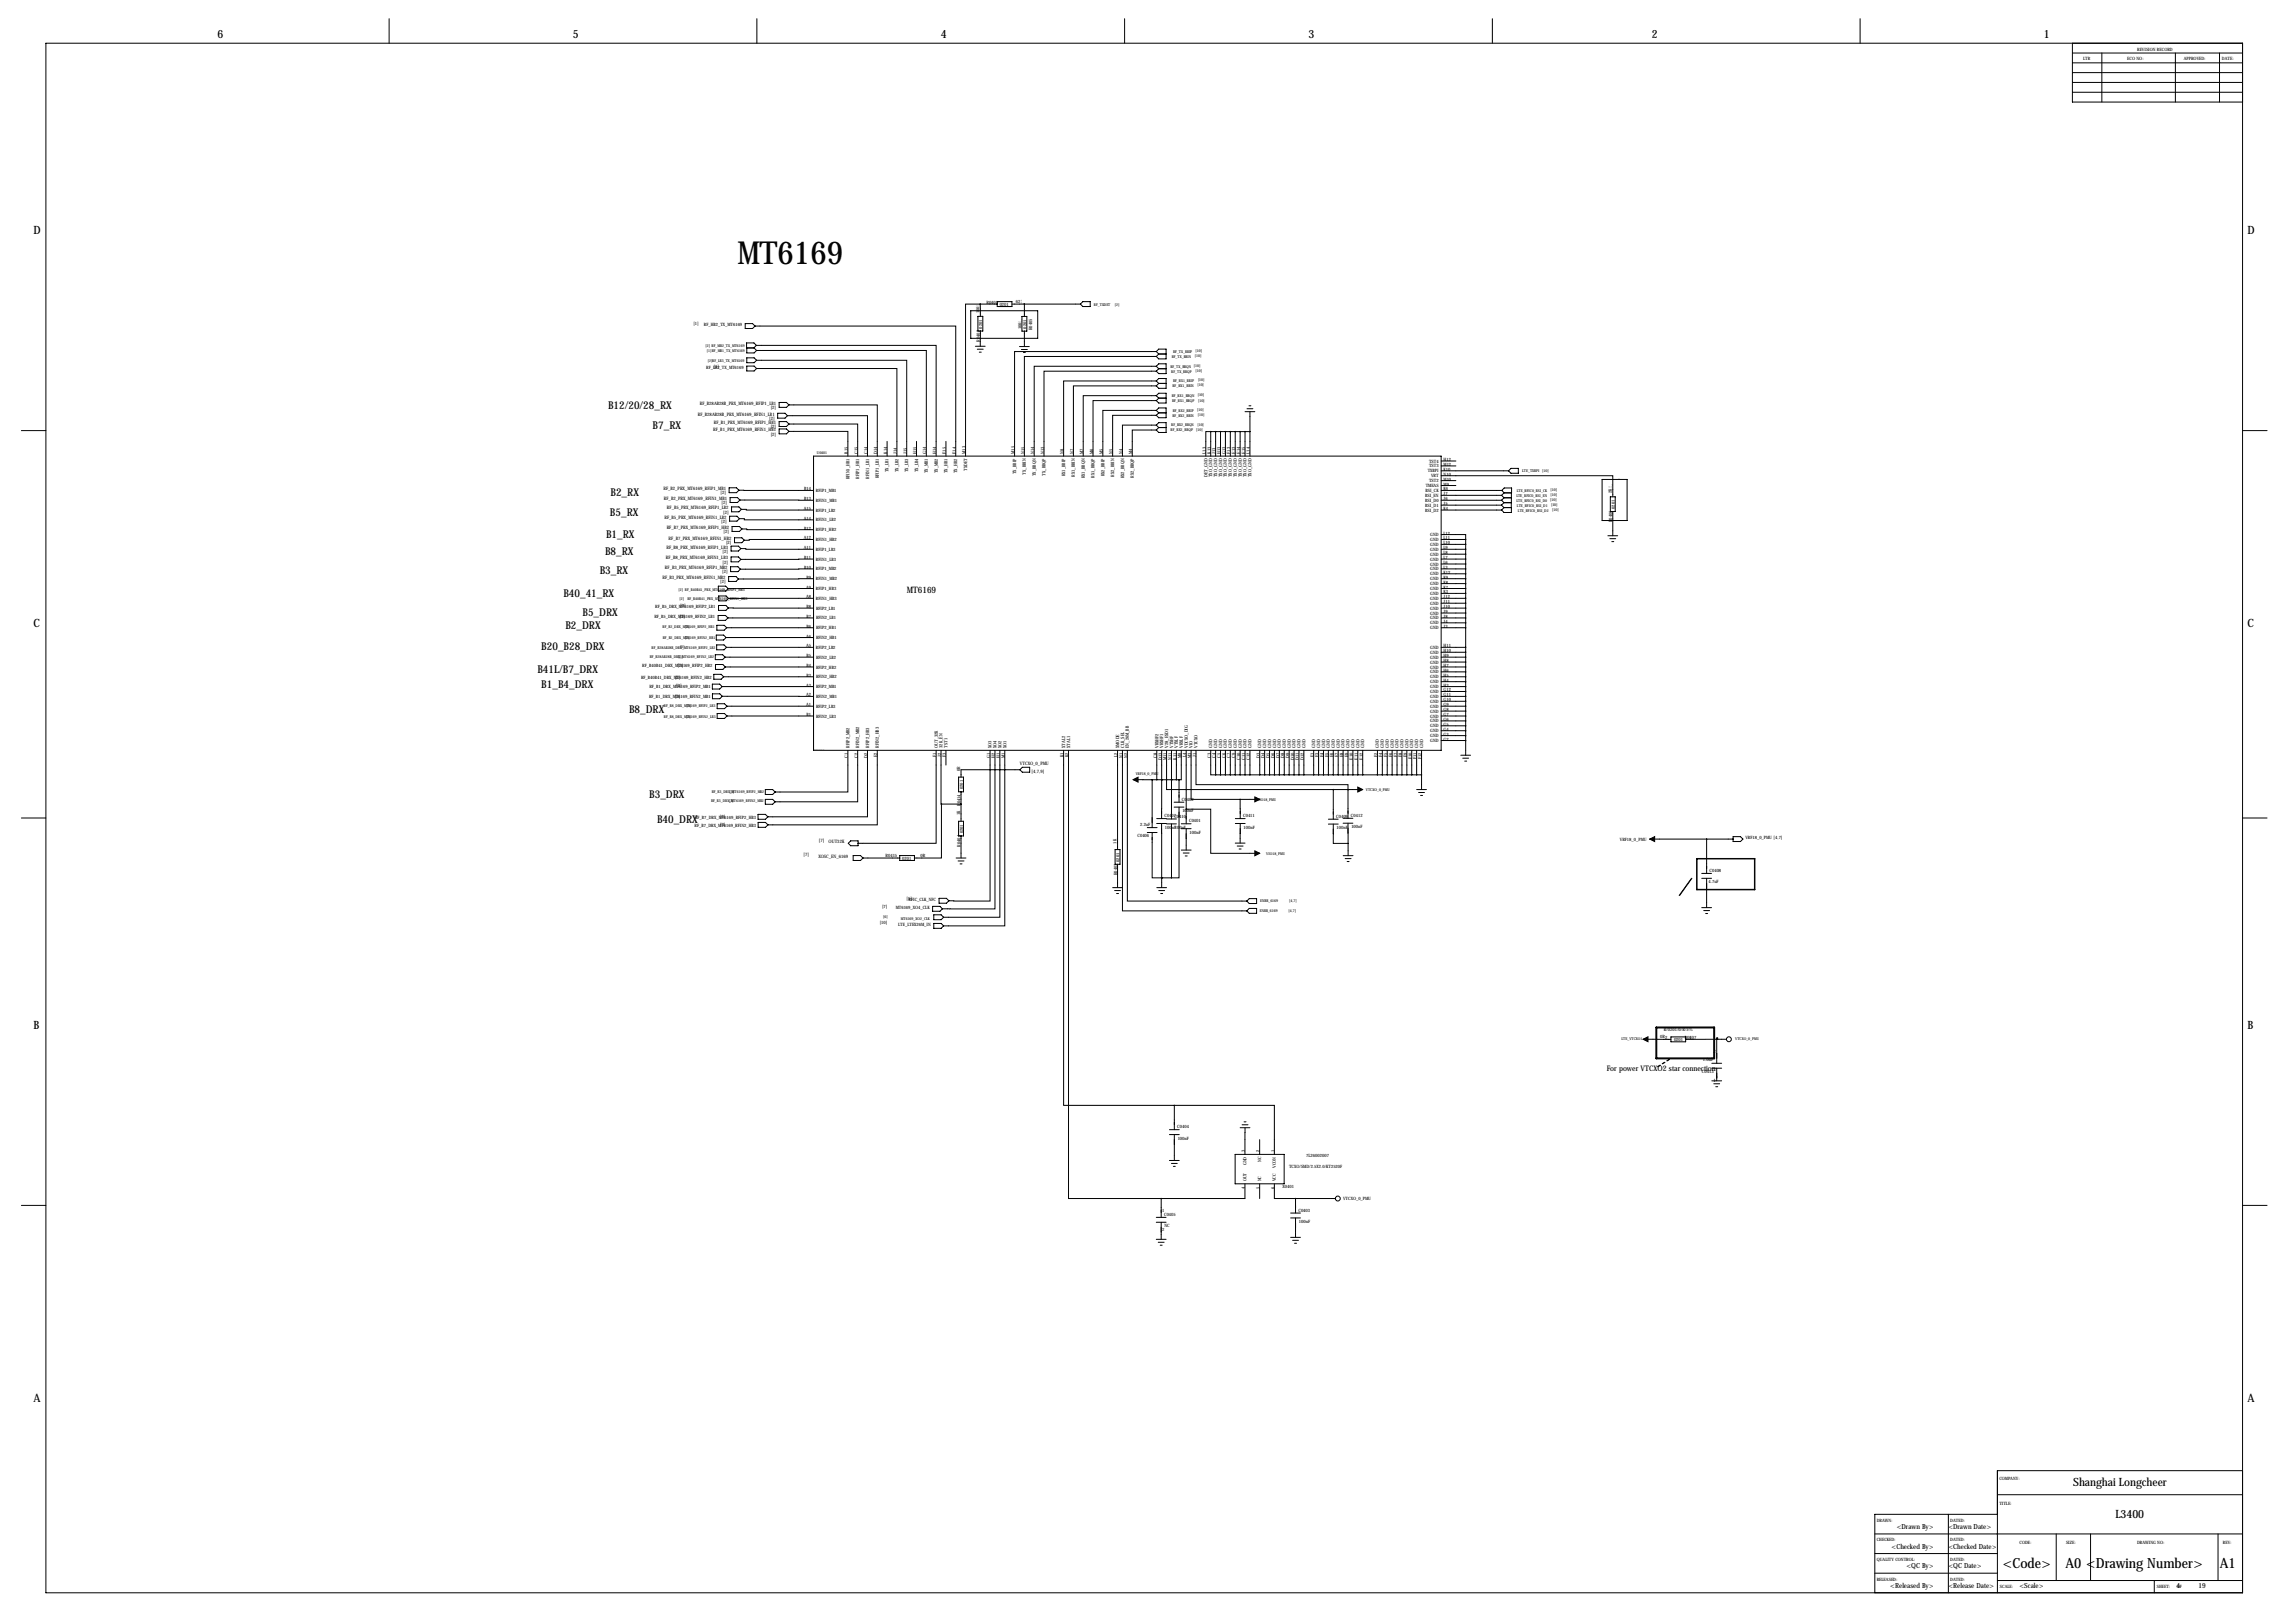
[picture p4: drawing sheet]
<svg xmlns="http://www.w3.org/2000/svg" width="1189mm" height="841mm" viewBox="0 0 1189 841" stroke-linecap="round" stroke-linejoin="round" font-family="sans-serif">
<defs><g id="words">
<text font-size="16.5" x="382" y="137">MT6169</text>
<g font-size="7.3">
<text x="1037" y="812">&lt;Code&gt;</text>
<text x="1070" y="812">A0 &lt;Drawing Number&gt;</text>
<text x="1150" y="812">A1</text>
</g>
<g font-size="5.9">
<text x="113" y="20">6</text>
<text x="297" y="20">5</text>
<text x="487" y="20">4</text>
<text x="678" y="20">3</text>
<text x="856" y="20">2</text>
<text x="1059" y="20">1</text>
<text x="17" y="121">D</text>
<text x="1164" y="121">D</text>
<text x="17" y="325">C</text>
<text x="1164" y="325">C</text>
<text x="17" y="533">B</text>
<text x="1164" y="533">B</text>
<text x="17" y="726">A</text>
<text x="1164" y="726">A</text>
<text x="1074" y="770">Shanghai Longcheer</text>
<text x="1096" y="786">L3400</text>
</g>
<g font-size="5.6">
<text x="315" y="212">B12/20/28_RX</text>
<text x="338" y="222">B7_RX</text>
<text x="316" y="257">B2_RX</text>
<text x="316" y="268">B5_RX</text>
<text x="314" y="278">B1_RX</text>
<text x="313" y="288">B8_RX</text>
<text x="311" y="297">B3_RX</text>
<text x="292" y="309">B40_41_RX</text>
<text x="302" y="319">B5_DRX</text>
<text x="293" y="326">B2_DRX</text>
<text x="280" y="337">B20_B28_DRX</text>
<text x="278" y="349">B41L/B7_DRX</text>
<text x="280" y="357">B1_B4_DRX</text>
<text x="326" y="369">B8_DRX</text>
<text x="336" y="413">B3_DRX</text>
<text x="340" y="426">B40_DRX</text>
</g>
<text font-size="4.6" x="470" y="307">MT6169</text>
<text font-size="4" x="832" y="555">For power VTCXO2 star connection</text>
<g font-size="3.6">
<text x="983" y="792">&lt;Drawn By&gt;</text>
<text x="1009" y="792">&lt;Drawn Date&gt;</text>
<text x="980" y="802">&lt;Checked By&gt;</text>
<text x="1009" y="802">&lt;Checked Date&gt;</text>
<text x="988" y="812">&lt;QC By&gt;</text>
<text x="1009" y="812">&lt;QC Date&gt;</text>
<text x="979" y="822">&lt;Released By&gt;</text>
<text x="1009" y="822">&lt;Release Date&gt;</text>
<text x="1046" y="822">&lt;Scale&gt;</text>
<text x="1127" y="822">4</text>
<text x="1139" y="822">19</text>
</g>
<g font-size="2.4">
<text x="363" y="210">RF_B28AB28B_PRX_MT6169_RFIP1_LB1</text>
<text x="362" y="215">RF_B28AB28B_PRX_MT6169_RFIN1_LB1</text>
<text x="399" y="212">[2]</text>
<text x="370" y="220">RF_B1_PRX_MT6169_RFIP1_HB1</text>
<text x="398" y="217">[2]</text>
<text x="399" y="222">[2]</text>
<text x="369" y="223">RF_B1_PRX_MT6169_RFIN1_HB1</text>
<text x="399" y="226">[2]</text>
<text x="344" y="254">RF_B2_PRX_MT6169_RFIP1_MB1</text>
<text x="373" y="256">[2]</text>
<text x="344" y="259">RF_B2_PRX_MT6169_RFIN1_MB1</text>
<text x="346" y="264">RF_B5_PRX_MT6169_RFIP1_LB2</text>
<text x="374" y="261">[2]</text>
<text x="344" y="269">RF_B5_PRX_MT6169_RFIN1_LB2</text>
<text x="375" y="266">[2]</text>
<text x="345" y="274">RF_B7_PRX_MT6169_RFIP1_HB2</text>
<text x="374" y="271">[2]</text>
<text x="346" y="280">RF_B7_PRX_MT6169_RFIN1_HB2</text>
<text x="375" y="276">[2]</text>
<text x="345" y="284">RF_B8_PRX_MT6169_RFIP1_LB3</text>
<text x="374" y="286">[2]</text>
<text x="376" y="282">[2]</text>
<text x="345" y="290">RF_B8_PRX_MT6169_RFIN1_LB3</text>
<text x="374" y="292">[2]</text>
<text x="343" y="300">RF_B3_PRX_MT6169_RFIN1_MB2</text>
<text x="344" y="295">RF_B3_PRX_MT6169_RFIP1_MB2</text>
<text x="374" y="297">[2]</text>
<text x="373" y="302">[2]</text>
<text x="528" y="396">VTCXO_0_PMU</text>
<text x="534" y="400">[4,7,9]</text>
<text x="424" y="436">[7]</text>
<text x="429" y="437">OUT32K</text>
<text x="416" y="444">[7]</text>
<text x="424" y="444">XOSC_EN_6169</text>
<text x="888" y="545">2</text>
<text x="882" y="550">1.0uF</text>
<text x="882" y="556">C0413</text>
<text x="888" y="561">1</text>
</g>
<g font-size="2.3">
<text x="1107" y="26">REVISION RECORD</text>
<text x="1079" y="31">LTR</text>
<text x="1102" y="31">ECO NO:</text>
<text x="1131" y="31">APPROVED:</text>
<text x="1151" y="31">DATE:</text>
<text x="511" y="157">R0401</text>
<text x="518" y="159">0201</text>
<text x="526" y="157">62¦¸</text>
<text x="507" y="162" transform="rotate(-90 507 162)">100¦¸</text>
<text x="359" y="169">[1]</text>
<text x="365" y="169">RF_HB2_TX_MT6169</text>
<text x="509" y="170" transform="rotate(-90 509 170)">0201</text>
<text x="529" y="171" transform="rotate(-90 529 171)">100¦¸</text>
<text x="532" y="170" transform="rotate(-90 532 170)">0201</text>
<text x="535" y="171" transform="rotate(-90 535 171)">R0405</text>
<text x="508" y="177" transform="rotate(-90 508 177)">R0402</text>
<text x="366" y="191">RF_LB2_TX_MT6169</text>
<text x="370" y="190">[1]</text>
<text x="439" y="235" transform="rotate(-90 439 235)">B15</text>
<text x="444" y="235" transform="rotate(-90 444 235)">C15</text>
<text x="449" y="235" transform="rotate(-90 449 235)">C14</text>
<text x="454" y="235" transform="rotate(-90 454 235)">D14</text>
<text x="460" y="235" transform="rotate(-90 460 235)">K14</text>
<text x="465" y="235" transform="rotate(-90 465 235)">J14</text>
<text x="470" y="235" transform="rotate(-90 470 235)">J15</text>
<text x="475" y="235" transform="rotate(-90 475 235)">H15</text>
<text x="480" y="235" transform="rotate(-90 480 235)">G14</text>
<text x="485" y="235" transform="rotate(-90 485 235)">H14</text>
<text x="490" y="235" transform="rotate(-90 490 235)">F15</text>
<text x="495" y="235" transform="rotate(-90 495 235)">F14</text>
<text x="500" y="235" transform="rotate(-90 500 235)">M13</text>
<text x="526" y="235" transform="rotate(-90 526 235)">M15</text>
<text x="531" y="235" transform="rotate(-90 531 235)">N15</text>
<text x="536" y="235" transform="rotate(-90 536 235)">N14</text>
<text x="541" y="235" transform="rotate(-90 541 235)">N13</text>
<text x="551" y="235" transform="rotate(-90 551 235)">N8</text>
<text x="556" y="235" transform="rotate(-90 556 235)">N7</text>
<text x="561" y="235" transform="rotate(-90 561 235)">M7</text>
<text x="566" y="235" transform="rotate(-90 566 235)">M6</text>
<text x="571" y="235" transform="rotate(-90 571 235)">M5</text>
<text x="576" y="235" transform="rotate(-90 576 235)">N5</text>
<text x="581" y="235" transform="rotate(-90 581 235)">N4</text>
<text x="587" y="235" transform="rotate(-90 587 235)">M4</text>
<text x="625" y="235" transform="rotate(-90 625 235)">L13</text>
<text x="627" y="235" transform="rotate(-90 627 235)">K13</text>
<text x="630" y="235" transform="rotate(-90 630 235)">J13</text>
<text x="632" y="235" transform="rotate(-90 632 235)">H13</text>
<text x="635" y="235" transform="rotate(-90 635 235)">G13</text>
<text x="637" y="235" transform="rotate(-90 637 235)">F13</text>
<text x="640" y="235" transform="rotate(-90 640 235)">E13</text>
<text x="642" y="235" transform="rotate(-90 642 235)">E14</text>
<text x="645" y="235" transform="rotate(-90 645 235)">E15</text>
<text x="647" y="235" transform="rotate(-90 647 235)">L14</text>
<text x="740" y="240">TST4</text>
<text x="748" y="239">H12</text>
<text x="460" y="245" transform="rotate(-90 460 245)">TX_LB1</text>
<text x="465" y="245" transform="rotate(-90 465 245)">TX_LB2</text>
<text x="471" y="245" transform="rotate(-90 471 245)">TX_LB3</text>
<text x="476" y="245" transform="rotate(-90 476 245)">TX_LB4</text>
<text x="481" y="245" transform="rotate(-90 481 245)">TX_MB1</text>
<text x="486" y="245" transform="rotate(-90 486 245)">TX_MB2</text>
<text x="491" y="245" transform="rotate(-90 491 245)">TX_HB1</text>
<text x="496" y="245" transform="rotate(-90 496 245)">TX_HB2</text>
<text x="501" y="244" transform="rotate(-90 501 244)">TXDET</text>
<text x="526" y="246" transform="rotate(-90 526 246)">TX_BBIP</text>
<text x="531" y="246" transform="rotate(-90 531 246)">TX_BBIN</text>
<text x="740" y="245">TXBPI</text>
<text x="740" y="242">TST3</text>
<text x="748" y="241">M12</text>
<text x="748" y="244">K10</text>
<text x="440" y="248" transform="rotate(-90 440 248)">RFIN1_HB1</text>
<text x="445" y="248" transform="rotate(-90 445 248)">RFIP1_HB1</text>
<text x="450" y="248" transform="rotate(-90 450 248)">RFIN1_LB1</text>
<text x="455" y="248" transform="rotate(-90 455 248)">RFIP1_LB1</text>
<text x="537" y="247" transform="rotate(-90 537 247)">TX_BBQN</text>
<text x="542" y="246" transform="rotate(-90 542 246)">TX_BBQP</text>
<text x="552" y="247" transform="rotate(-90 552 247)">RX1_BBIP</text>
<text x="557" y="247" transform="rotate(-90 557 247)">RX1_BBIN</text>
<text x="562" y="248" transform="rotate(-90 562 248)">RX1_BBQN</text>
<text x="567" y="248" transform="rotate(-90 567 248)">RX1_BBQP</text>
<text x="572" y="247" transform="rotate(-90 572 247)">RX2_BBIP</text>
<text x="577" y="247" transform="rotate(-90 577 247)">RX2_BBIN</text>
<text x="582" y="248" transform="rotate(-90 582 248)">RX2_BBQN</text>
<text x="587" y="248" transform="rotate(-90 587 248)">RX2_BBQP</text>
<text x="625" y="247" transform="rotate(-90 625 247)">DET_GND</text>
<text x="628" y="247" transform="rotate(-90 628 247)">TXO_GND</text>
<text x="631" y="247" transform="rotate(-90 631 247)">TXO_GND</text>
<text x="633" y="247" transform="rotate(-90 633 247)">TXO_GND</text>
<text x="636" y="247" transform="rotate(-90 636 247)">TXO_GND</text>
<text x="638" y="247" transform="rotate(-90 638 247)">TXO_GND</text>
<text x="641" y="247" transform="rotate(-90 641 247)">TXO_GND</text>
<text x="643" y="247" transform="rotate(-90 643 247)">TXO_GND</text>
<text x="646" y="247" transform="rotate(-90 646 247)">TXO_GND</text>
<text x="648" y="247" transform="rotate(-90 648 247)">TXO_GND</text>
<text x="740" y="250">TST2</text>
<text x="741" y="247">VRT</text>
<text x="748" y="246">N10</text>
<text x="748" y="249">M10</text>
<text x="748" y="251">M9</text>
<text x="417" y="254">B14</text>
<text x="423" y="255">RFIP1_MB1</text>
<text x="738" y="257">BSI_EN</text>
<text x="738" y="255">BSI_CK</text>
<text x="739" y="252">TMEAS</text>
<text x="748" y="254">K6</text>
<text x="748" y="257">J7</text>
<text x="835" y="255" transform="rotate(-90 835 255)">2K¦¸</text>
<text x="417" y="259">B13</text>
<text x="423" y="260">RFIN1_MB1</text>
<text x="738" y="260">BSI_D0</text>
<text x="738" y="262">BSI_D1</text>
<text x="748" y="259">J6</text>
<text x="748" y="262">J5</text>
<text x="836" y="264" transform="rotate(-90 836 264)">0201</text>
<text x="416" y="264">A15</text>
<text x="416" y="269">A14</text>
<text x="423" y="265">RFIP1_LB2</text>
<text x="738" y="265">BSI_D2</text>
<text x="748" y="264">K4</text>
<text x="417" y="274">B12</text>
<text x="423" y="270">RFIN1_LB2</text>
<text x="423" y="275">RFIP1_HB2</text>
<text x="835" y="271" transform="rotate(-90 835 271)">R0406</text>
<text x="416" y="279">A12</text>
<text x="423" y="280">RFIN1_HB2</text>
<text x="741" y="280">GND</text>
<text x="741" y="278">GND</text>
<text x="748" y="279">L11</text>
<text x="748" y="282">L10</text>
<text x="748" y="277">L12</text>
<text x="416" y="285">A11</text>
<text x="423" y="285">RFIP1_LB3</text>
<text x="741" y="285">GND</text>
<text x="741" y="288">GND</text>
<text x="741" y="283">GND</text>
<text x="748" y="285">L9</text>
<text x="748" y="287">L8</text>
<text x="417" y="290">B11</text>
<text x="423" y="290">RFIN1_LB3</text>
<text x="741" y="290">GND</text>
<text x="741" y="293">GND</text>
<text x="748" y="290">L7</text>
<text x="748" y="292">L6</text>
<text x="417" y="295">B10</text>
<text x="418" y="300">B9</text>
<text x="423" y="295">RFIP1_MB2</text>
<text x="741" y="298">GND</text>
<text x="741" y="295">GND</text>
<text x="748" y="297">K12</text>
<text x="748" y="300">K9</text>
<text x="748" y="295">L3</text>
<text x="418" y="305">A9</text>
<text x="423" y="306">RFIP1_HB3</text>
<text x="423" y="301">RFIN1_MB2</text>
<text x="741" y="301">GND</text>
<text x="741" y="303">GND</text>
<text x="741" y="306">GND</text>
<text x="748" y="302">K8</text>
<text x="748" y="305">K7</text>
<text x="418" y="310">A8</text>
<text x="423" y="311">RFIN1_HB3</text>
<text x="741" y="308">GND</text>
<text x="741" y="311">GND</text>
<text x="748" y="307">K3</text>
<text x="748" y="310">J12</text>
<text x="339" y="315">RF_B5_DRX_MT6169_RFIP2_LB1</text>
<text x="352" y="314">[3]</text>
<text x="418" y="315">B8</text>
<text x="423" y="316">RFIP2_LB1</text>
<text x="741" y="313">GND</text>
<text x="741" y="316">GND</text>
<text x="748" y="312">J11</text>
<text x="748" y="315">J10</text>
<text x="748" y="318">J9</text>
<text x="339" y="320">RF_B5_DRX_MT6169_RFIN2_LB1</text>
<text x="352" y="320">[3]</text>
<text x="418" y="320">B7</text>
<text x="423" y="321">RFIN2_LB1</text>
<text x="741" y="318">GND</text>
<text x="741" y="323">GND</text>
<text x="741" y="321">GND</text>
<text x="748" y="323">J4</text>
<text x="748" y="320">J8</text>
<text x="418" y="325">B6</text>
<text x="423" y="326">RFIP2_HB1</text>
<text x="741" y="326">GND</text>
<text x="748" y="325">J3</text>
<text x="418" y="335">A5</text>
<text x="418" y="330">A6</text>
<text x="423" y="331">RFIN2_HB1</text>
<text x="748" y="335">H11</text>
<text x="418" y="340">B5</text>
<text x="423" y="336">RFIP2_LB2</text>
<text x="423" y="341">RFIN2_LB2</text>
<text x="741" y="336">GND</text>
<text x="741" y="339">GND</text>
<text x="741" y="341">GND</text>
<text x="748" y="338">H10</text>
<text x="748" y="340">H9</text>
<text x="333" y="345">RF_B40B41_DRX_MT6169_RFIP2_HB2</text>
<text x="351" y="346">[3]</text>
<text x="418" y="345">B4</text>
<text x="423" y="346">RFIP2_HB2</text>
<text x="741" y="344">GND</text>
<text x="741" y="346">GND</text>
<text x="748" y="343">H8</text>
<text x="748" y="345">H7</text>
<text x="332" y="352">RF_B40B41_DRX_MT6169_RFIN2_HB2</text>
<text x="350" y="352">[3]</text>
<text x="418" y="351">B3</text>
<text x="423" y="351">RFIN2_HB2</text>
<text x="741" y="349">GND</text>
<text x="741" y="351">GND</text>
<text x="741" y="354">GND</text>
<text x="748" y="348">H6</text>
<text x="748" y="351">H5</text>
<text x="748" y="353">H4</text>
<text x="336" y="356">RF_B1_DRX_MT6169_RFIP2_MB1</text>
<text x="350" y="356">[3]</text>
<text x="418" y="356">A3</text>
<text x="423" y="356">RFIP2_MB1</text>
<text x="741" y="356">GND</text>
<text x="741" y="359">GND</text>
<text x="748" y="356">H3</text>
<text x="748" y="358">G12</text>
<text x="336" y="362">RF_B1_DRX_MT6169_RFIN2_MB1</text>
<text x="350" y="362">[3]</text>
<text x="418" y="361">A2</text>
<text x="418" y="366">A1</text>
<text x="423" y="362">RFIN2_MB1</text>
<text x="741" y="362">GND</text>
<text x="741" y="364">GND</text>
<text x="748" y="361">G11</text>
<text x="748" y="363">G10</text>
<text x="748" y="366">G9</text>
<text x="418" y="371">B1</text>
<text x="423" y="367">RFIP2_LB3</text>
<text x="423" y="372">RFIN2_LB3</text>
<text x="741" y="367">GND</text>
<text x="741" y="369">GND</text>
<text x="741" y="372">GND</text>
<text x="748" y="368">G8</text>
<text x="748" y="371">G7</text>
<text x="741" y="374">GND</text>
<text x="741" y="377">GND</text>
<text x="748" y="373">G6</text>
<text x="748" y="376">G5</text>
<text x="741" y="379">GND</text>
<text x="741" y="382">GND</text>
<text x="748" y="378">G4</text>
<text x="748" y="381">G3</text>
<text x="748" y="384">G2</text>
<text x="440" y="387" transform="rotate(-90 440 387)">RFIP2_MB2</text>
<text x="445" y="387" transform="rotate(-90 445 387)">RFIN2_MB2</text>
<text x="450" y="387" transform="rotate(-90 450 387)">RFIP2_HB3</text>
<text x="455" y="387" transform="rotate(-90 455 387)">RFIN2_HB3</text>
<text x="486" y="387" transform="rotate(-90 486 387)">OUT_32K</text>
<text x="488" y="387" transform="rotate(-90 488 387)">32K_EN</text>
<text x="491" y="387" transform="rotate(-90 491 387)">TST1</text>
<text x="514" y="387" transform="rotate(-90 514 387)">XO3</text>
<text x="516" y="387" transform="rotate(-90 516 387)">XO4</text>
<text x="519" y="387" transform="rotate(-90 519 387)">XO2</text>
<text x="521" y="387" transform="rotate(-90 521 387)">XO1</text>
<text x="552" y="387" transform="rotate(-90 552 387)">XTAL2</text>
<text x="554" y="387" transform="rotate(-90 554 387)">XTAL1</text>
<text x="580" y="387" transform="rotate(-90 580 387)">XMODE</text>
<text x="582" y="387" transform="rotate(-90 582 387)">CLK_SEL</text>
<text x="585" y="387" transform="rotate(-90 585 387)">EN_26M_BB</text>
<text x="600" y="387" transform="rotate(-90 600 387)">VRXHF2</text>
<text x="603" y="387" transform="rotate(-90 603 387)">VRXHF1</text>
<text x="605" y="387" transform="rotate(-90 605 387)">V28_ESD1</text>
<text x="608" y="387" transform="rotate(-90 608 387)">VTXHF</text>
<text x="610" y="387" transform="rotate(-90 610 387)">VTXLF</text>
<text x="613" y="387" transform="rotate(-90 613 387)">VRXLF</text>
<text x="615" y="387" transform="rotate(-90 615 387)">VDCXO_DIG</text>
<text x="618" y="387" transform="rotate(-90 618 387)">VIO</text>
<text x="620" y="387" transform="rotate(-90 620 387)">VTCXO</text>
<text x="628" y="387" transform="rotate(-90 628 387)">GND</text>
<text x="631" y="387" transform="rotate(-90 631 387)">GND</text>
<text x="633" y="387" transform="rotate(-90 633 387)">GND</text>
<text x="636" y="387" transform="rotate(-90 636 387)">GND</text>
<text x="638" y="387" transform="rotate(-90 638 387)">GND</text>
<text x="641" y="387" transform="rotate(-90 641 387)">GND</text>
<text x="643" y="387" transform="rotate(-90 643 387)">GND</text>
<text x="646" y="387" transform="rotate(-90 646 387)">GND</text>
<text x="648" y="387" transform="rotate(-90 648 387)">GND</text>
<text x="653" y="387" transform="rotate(-90 653 387)">GND</text>
<text x="656" y="387" transform="rotate(-90 656 387)">GND</text>
<text x="658" y="387" transform="rotate(-90 658 387)">GND</text>
<text x="661" y="387" transform="rotate(-90 661 387)">GND</text>
<text x="664" y="387" transform="rotate(-90 664 387)">GND</text>
<text x="666" y="387" transform="rotate(-90 666 387)">GND</text>
<text x="669" y="387" transform="rotate(-90 669 387)">GND</text>
<text x="671" y="387" transform="rotate(-90 671 387)">GND</text>
<text x="674" y="387" transform="rotate(-90 674 387)">GND</text>
<text x="676" y="387" transform="rotate(-90 676 387)">GND</text>
<text x="681" y="387" transform="rotate(-90 681 387)">GND</text>
<text x="684" y="387" transform="rotate(-90 684 387)">GND</text>
<text x="686" y="387" transform="rotate(-90 686 387)">GND</text>
<text x="689" y="387" transform="rotate(-90 689 387)">GND</text>
<text x="691" y="387" transform="rotate(-90 691 387)">GND</text>
<text x="694" y="387" transform="rotate(-90 694 387)">GND</text>
<text x="697" y="387" transform="rotate(-90 697 387)">GND</text>
<text x="699" y="387" transform="rotate(-90 699 387)">GND</text>
<text x="702" y="387" transform="rotate(-90 702 387)">GND</text>
<text x="704" y="387" transform="rotate(-90 704 387)">GND</text>
<text x="707" y="387" transform="rotate(-90 707 387)">GND</text>
<text x="714" y="387" transform="rotate(-90 714 387)">GND</text>
<text x="717" y="387" transform="rotate(-90 717 387)">GND</text>
<text x="719" y="387" transform="rotate(-90 719 387)">GND</text>
<text x="722" y="387" transform="rotate(-90 722 387)">GND</text>
<text x="725" y="387" transform="rotate(-90 725 387)">GND</text>
<text x="727" y="387" transform="rotate(-90 727 387)">GND</text>
<text x="730" y="387" transform="rotate(-90 730 387)">GND</text>
<text x="732" y="387" transform="rotate(-90 732 387)">GND</text>
<text x="735" y="387" transform="rotate(-90 735 387)">GND</text>
<text x="737" y="387" transform="rotate(-90 737 387)">GND</text>
<text x="741" y="384">GND</text>
<text x="439" y="392" transform="rotate(-90 439 392)">C1</text>
<text x="444" y="392" transform="rotate(-90 444 392)">C2</text>
<text x="449" y="393" transform="rotate(-90 449 393)">D2</text>
<text x="454" y="392" transform="rotate(-90 454 392)">E2</text>
<text x="485" y="392" transform="rotate(-90 485 392)">F1</text>
<text x="487" y="392" transform="rotate(-90 487 392)">J2</text>
<text x="490" y="392" transform="rotate(-90 490 392)">F3</text>
<text x="513" y="393" transform="rotate(-90 513 393)">G1</text>
<text x="515" y="393" transform="rotate(-90 515 393)">H2</text>
<text x="518" y="393" transform="rotate(-90 518 393)">H1</text>
<text x="520" y="393" transform="rotate(-90 520 393)">M1</text>
<text x="551" y="392" transform="rotate(-90 551 392)">K1</text>
<text x="554" y="392" transform="rotate(-90 554 392)">K2</text>
<text x="579" y="392" transform="rotate(-90 579 392)">L2</text>
<text x="581" y="393" transform="rotate(-90 581 393)">N1</text>
<text x="584" y="393" transform="rotate(-90 584 393)">N2</text>
<text x="599" y="392" transform="rotate(-90 599 392)">C8</text>
<text x="602" y="394" transform="rotate(-90 602 394)">D13</text>
<text x="604" y="394" transform="rotate(-90 604 394)">M11</text>
<text x="607" y="394" transform="rotate(-90 607 394)">N11</text>
<text x="609" y="393" transform="rotate(-90 609 393)">K11</text>
<text x="612" y="393" transform="rotate(-90 612 393)">M8</text>
<text x="614" y="392" transform="rotate(-90 614 392)">L4</text>
<text x="617" y="393" transform="rotate(-90 617 393)">M3</text>
<text x="620" y="392" transform="rotate(-90 620 392)">J1</text>
<text x="627" y="392" transform="rotate(-90 627 392)">C3</text>
<text x="630" y="392" transform="rotate(-90 630 392)">C4</text>
<text x="632" y="392" transform="rotate(-90 632 392)">C5</text>
<text x="635" y="392" transform="rotate(-90 635 392)">C6</text>
<text x="637" y="392" transform="rotate(-90 637 392)">C7</text>
<text x="640" y="392" transform="rotate(-90 640 392)">C9</text>
<text x="642" y="394" transform="rotate(-90 642 394)">C10</text>
<text x="645" y="394" transform="rotate(-90 645 394)">C11</text>
<text x="647" y="394" transform="rotate(-90 647 394)">C12</text>
<text x="653" y="393" transform="rotate(-90 653 393)">D3</text>
<text x="655" y="393" transform="rotate(-90 655 393)">D4</text>
<text x="658" y="393" transform="rotate(-90 658 393)">D5</text>
<text x="660" y="393" transform="rotate(-90 660 393)">D6</text>
<text x="663" y="393" transform="rotate(-90 663 393)">D7</text>
<text x="665" y="393" transform="rotate(-90 665 393)">D8</text>
<text x="668" y="393" transform="rotate(-90 668 393)">D9</text>
<text x="670" y="394" transform="rotate(-90 670 394)">D10</text>
<text x="673" y="394" transform="rotate(-90 673 394)">D11</text>
<text x="675" y="394" transform="rotate(-90 675 394)">D12</text>
<text x="681" y="392" transform="rotate(-90 681 392)">E1</text>
<text x="683" y="392" transform="rotate(-90 683 392)">E3</text>
<text x="686" y="392" transform="rotate(-90 686 392)">E4</text>
<text x="688" y="392" transform="rotate(-90 688 392)">E5</text>
<text x="691" y="392" transform="rotate(-90 691 392)">E6</text>
<text x="693" y="392" transform="rotate(-90 693 392)">E7</text>
<text x="696" y="392" transform="rotate(-90 696 392)">E8</text>
<text x="698" y="392" transform="rotate(-90 698 392)">E9</text>
<text x="701" y="393" transform="rotate(-90 701 393)">E10</text>
<text x="703" y="393" transform="rotate(-90 703 393)">E11</text>
<text x="706" y="393" transform="rotate(-90 706 393)">E12</text>
<text x="714" y="392" transform="rotate(-90 714 392)">F2</text>
<text x="716" y="392" transform="rotate(-90 716 392)">F4</text>
<text x="719" y="392" transform="rotate(-90 719 392)">F5</text>
<text x="721" y="392" transform="rotate(-90 721 392)">F6</text>
<text x="724" y="392" transform="rotate(-90 724 392)">F7</text>
<text x="726" y="392" transform="rotate(-90 726 392)">F8</text>
<text x="729" y="392" transform="rotate(-90 729 392)">F9</text>
<text x="731" y="393" transform="rotate(-90 731 393)">F10</text>
<text x="734" y="393" transform="rotate(-90 734 393)">F11</text>
<text x="736" y="393" transform="rotate(-90 736 393)">F12</text>
<text x="497" y="399" transform="rotate(-90 497 399)">0R</text>
<text x="499" y="409" transform="rotate(-90 499 409)">0201</text>
<text x="498" y="417" transform="rotate(-90 498 417)">R0414</text>
<text x="612" y="415">C0402</text>
<text x="360" y="424">RF_B7_DRX_MT6169_RFIP2_HB3</text>
<text x="373" y="424">[3]</text>
<text x="497" y="422" transform="rotate(-90 497 422)">1K</text>
<text x="603" y="423">C0407</text>
<text x="608" y="423">C0410</text>
<text x="612" y="421">100nF</text>
<text x="616" y="426">C0401</text>
<text x="644" y="423">C0411</text>
<text x="692" y="424">C0409</text>
<text x="700" y="423">C0412</text>
<text x="360" y="428">RF_B7_DRX_MT6169_RFIN2_HB3</text>
<text x="373" y="428">[3]</text>
<text x="499" y="432" transform="rotate(-90 499 432)">0201</text>
<text x="591" y="428">2.2uF</text>
<text x="603" y="429">100nF100nF</text>
<text x="616" y="432">100nF</text>
<text x="644" y="429">100nF</text>
<text x="692" y="429">100nF</text>
<text x="700" y="429">100nF</text>
<text x="578" y="437" transform="rotate(-90 578 437)">1K</text>
<text x="589" y="434">C0406</text>
<text x="839" y="435">VRF18_0_PMU</text>
<text x="904" y="434">VRF18_0_PMU [4,7]</text>
<text x="477" y="444">0R</text>
<text x="498" y="439" transform="rotate(-90 498 439)">R0404</text>
<text x="459" y="444">R0415</text>
<text x="467" y="445">0201</text>
<text x="580" y="446" transform="rotate(-90 580 446)">0201</text>
<text x="579" y="453" transform="rotate(-90 579 453)">R0403</text>
<text x="886" y="452">C0408</text>
<text x="885" y="458">4.7uF</text>
<text x="470" y="466">[5]</text>
<text x="471" y="467">RFIC_CLK_NFC</text>
<text x="457" y="470">[7]</text>
<text x="464" y="471">MT6169_XO4_CLK</text>
<text x="456" y="479">[10]</text>
<text x="465" y="480">LTE_LTEX26M_IN</text>
<text x="862" y="534">R/0201/0/R/5%</text>
<text x="860" y="538">0R2</text>
<text x="867" y="539">0201</text>
<text x="873" y="538">R0407</text>
<text x="875" y="538">1</text>
<text x="610" y="584">C0404</text>
<text x="610" y="590">100nF</text>
<text x="645" y="597" transform="rotate(-90 645 597)">3</text>
<text x="653" y="597" transform="rotate(-90 653 597)">2</text>
<text x="660" y="597" transform="rotate(-90 660 597)">1</text>
<text x="677" y="599">7L26002007</text>
<text x="646" y="604" transform="rotate(-90 646 604)">GND</text>
<text x="653" y="602" transform="rotate(-90 653 602)">NC</text>
<text x="661" y="605" transform="rotate(-90 661 605)">VCON</text>
<text x="668" y="605">TCXO/SMD/2.5X2.0/KT2520F</text>
<text x="646" y="612" transform="rotate(-90 646 612)">OUT</text>
<text x="653" y="612" transform="rotate(-90 653 612)">NC</text>
<text x="661" y="612" transform="rotate(-90 661 612)">VCC</text>
<text x="645" y="616" transform="rotate(-90 645 616)">4</text>
<text x="653" y="616" transform="rotate(-90 653 616)">5</text>
<text x="660" y="616" transform="rotate(-90 660 616)">6</text>
<text x="664" y="616">X0401</text>
<text x="696" y="622">VTCXO_0_PMU</text>
<text x="602" y="628">1</text>
<text x="603" y="630">C0405</text>
<text x="673" y="628">C0403</text>
<text x="603" y="636">NC</text>
<text x="673" y="633">100nF</text>
<text x="602" y="638">2</text>
<text x="1036" y="767">COMPANY:</text>
<text x="1036" y="779">TITLE:</text>
<text x="972" y="788">DRAWN:</text>
<text x="1010" y="788">DATED:</text>
<text x="972" y="798">CHECKED:</text>
<text x="1010" y="798">DATED:</text>
<text x="1046" y="800">CODE:</text>
<text x="1070" y="800">SIZE:</text>
<text x="1107" y="800">DRAWING NO:</text>
<text x="1152" y="800">REV:</text>
<text x="972" y="809">QUALITY CONTROL:</text>
<text x="1010" y="809">DATED:</text>
<text x="972" y="819">RELEASED:</text>
<text x="1010" y="819">DATED:</text>
<text x="1036" y="822">SCALE:</text>
<text x="1117" y="822">SHEET:</text>
<text x="1128" y="822">OF</text>
</g>
<g font-size="2">
<text x="567" y="159">RF_TXDET</text>
<text x="577" y="158">[2]</text>
<text x="366" y="180">[2] RF_MB2_TX_MT6169</text>
<text x="366" y="182">[1]RF_MB1_TX_MT6169</text>
<text x="607" y="185">RF_TX_BBIN</text>
<text x="608" y="183">RF_TX_BBIP</text>
<text x="619" y="185">[10]</text>
<text x="619" y="182">[10]</text>
<text x="367" y="187">[2]RF_LB3_TX_MT6169</text>
<text x="606" y="191">RF_TX_BBQN</text>
<text x="619" y="190">[10]</text>
<text x="607" y="193">RF_TX_BBQP</text>
<text x="608" y="198">RF_RX1_BBIP</text>
<text x="619" y="193">[10]</text>
<text x="621" y="197">[10]</text>
<text x="607" y="201">RF_RX1_BBIN</text>
<text x="620" y="200">[10]</text>
<text x="607" y="206">RF_RX1_BBQN [10]</text>
<text x="607" y="208">RF_RX1_BBQP</text>
<text x="621" y="208">[10]</text>
<text x="607" y="216">RF_RX2_BBIN</text>
<text x="607" y="213">RF_RX2_BBIP</text>
<text x="620" y="213">[10]</text>
<text x="620" y="215">[10]</text>
<text x="607" y="221">RF_RX2_BBQN</text>
<text x="620" y="221">[10]</text>
<text x="606" y="223">RF_RX2_BBQP</text>
<text x="620" y="223">[10]</text>
<text x="423" y="235">U0401</text>
<text x="789" y="245">LTE_TXBPI</text>
<text x="799" y="244">[10]</text>
<text x="786" y="257">LTE_RFIC0_BSI_EN</text>
<text x="786" y="255">LTE_RFIC0_BSI_CK</text>
<text x="803" y="257">[10]</text>
<text x="803" y="255">[10]</text>
<text x="786" y="260">LTE_RFIC0_BSI_D0 [10]</text>
<text x="786" y="263">LTE_RFIC0_BSI_D1</text>
<text x="803" y="262">[10]</text>
<text x="786" y="265">LTE_RFIC0_BSI_D2</text>
<text x="804" y="265">[10]</text>
<text x="351" y="306">[2] RF_B40B41_PRX_MT6169_RFIP1_HB3</text>
<text x="352" y="311">[2]</text>
<text x="356" y="311">RF_B40B41_PRX_MT6169_RFIN1_HB3</text>
<text x="343" y="325">RF_B2_DRX_MT6169_RFIP2_HB1</text>
<text x="355" y="325">[3]</text>
<text x="338" y="336">RF_B28AB28B_DRX_MT6169_RFIP2_LB2</text>
<text x="343" y="331">RF_B2_DRX_MT6169_RFIN2_HB1</text>
<text x="352" y="336">[3]</text>
<text x="355" y="331">[3]</text>
<text x="337" y="341">RF_B28AB28B_DRX_MT6169_RFIN2_LB2</text>
<text x="352" y="341">[3]</text>
<text x="344" y="372">RF_B8_DRX_MT6169_RFIN2_LB3</text>
<text x="344" y="366">RF_B8_DRX_MT6169_RFIP2_LB3</text>
<text x="355" y="372">[3]</text>
<text x="356" y="366">[3]</text>
<text x="588" y="401">VRF18_0_PMU</text>
<text x="369" y="411">RF_B3_DRX_MT6169_RFIP2_MB2</text>
<text x="378" y="411">[3]</text>
<text x="708" y="410">VTCXO_0_PMU</text>
<text x="368" y="416">RF_B3_DRX_MT6169_RFIN2_MB2</text>
<text x="378" y="415">[3]</text>
<text x="651" y="415">VIO18_PMU</text>
<text x="656" y="443">VIO18_PMU</text>
<text x="653" y="467">ENBB_6169</text>
<text x="668" y="467">[4,7]</text>
<text x="653" y="473">ENBB_6169</text>
<text x="667" y="472">[4,7]</text>
<text x="458" y="476">[6]</text>
<text x="467" y="476">MT6169_XO2_CLK</text>
<text x="840" y="539">LTE_VTCXO1</text>
<text x="899" y="539">VTCXO_0_PMU</text>
</g>
<g font-size=".4">
<text x="839" y="248" transform="rotate(-90 839 248)">VRT</text>
<text x="421" y="389">MT7206/VFBGA175/P0.4/B0.25/6.2X5.4</text>
</g>
</g></defs>
<g fill="none" stroke="#000" stroke-width=".52">
<path d="M202 10v12M392 10v12M583 10v12M773 10v12M964 10v12M24 22h1138v803h-1138zM1074 38h88M1074 27h88M1074 33h88M1074 22v31h88M1089 27v26M1127 27v26"/>
<path d="M1150 27v26M1074 43h88M1074 48h88M508 158h-8v78M508 158h9M508 158v6M517 156h7v3h-7zM524 158h36M531 158v6M560 158l1-2h4v3h-4zM386 168h4l1 1-1 1h-4zM391 169h104v67"/>
<path d="M392 179h93v57M392 179l-1-1h-4v5h4l1-1M392 179l-1 1M503 161h35v14h-35zM505 179h5M507 164h2v7h-2zM508 171v8M528 180h5M529 164h3v8h-3zM531 172v8M387 180h4M387 190h4l1 1-1 1h-4z"/>
<path d="M387 185h4l1 2-1 1h-4zM391 180l1 2M392 182h88v54M392 187h78v49M392 191h73v45M506 181h3M507 182h1M529 181h3M530 183h1M599 185h-68v51M599 182h-73v54M599 200h-43v36"/>
<path d="M599 197h-48v39M599 190h-63v46M599 192h-58v44M599 182l1-1h4v5h-4l-1-1M599 190l1-2h4v6h-4l-1-2M599 197l1-1h4v5h-4l-1-1M599 182l1 1M599 190l1 1M599 197l1 2M600 183h4M600 183l-1 2M600 191h4"/>
<path d="M600 191l-1 1M600 199h4M600 199l-1 1M403 214h4l1 1-1 2h-4zM404 208h3l2 2-2 1h-3zM404 218h3l2 2-2 1h-3zM408 215h41v21M409 210h45v26M409 220h35v16M599 213h-28v23M599 205h-38v31M599 207h-33v29"/>
<path d="M599 215h-23v21M599 213l1-2h4v5h-4l-1-1M599 205l1-1h4v5h-4l-1-2M599 205l1 1M599 213l1 1M600 206h4M600 206l-1 1M600 214h4M600 214l-1 1M645 213h5M646 212h3M647 210h1"/>
<path d="M647 213v23M11 223h13M404 222h3l2 1-2 2h-3zM409 223h30v13M421 236h326v153h-326zM460 229v7M475 229v7M490 229v7M599 220h-18v16M599 223h-12v13M599 220l1-1h4v5h-4l-1-1M599 220l1 1"/>
<path d="M600 221h4M600 221l-1 2M627 224h-2v12M627 224v12M627 224h20M630 224v12M632 224v12M635 224v12M637 224v12M640 224v12M642 224v12M645 224v12"/>
<path d="M747 239h7M1162 223h12M378 253h4l1 1-1 1h-4zM378 258h4l1 1-1 1h-4zM383 254h38M383 259h38M747 246h88v11M747 254h31M747 259h31M747 241h7M747 244h34M747 249h7"/>
<path d="M747 251h7M747 257h31M778 259l1 1M778 257l1 1M778 254l1-1h4v7h-4l-1 2M778 254l1 1M779 258l-1 1M779 258h4M779 255l-1 2M781 244l2-1h4v2h-4zM783 255h-4M830 248h13v22h-13z"/>
<path d="M834 257h3v8h-3zM378 267h4l1 2-1 1h-4zM379 263h4l1 1-1 1h-4zM379 273h4l1 1-1 1h-4zM380 279h4l2 1-2 1h-4zM383 269h3h35M384 264h37M384 274h37M421 279l-35 1M747 277h12v2M747 264h31M747 279h12"/>
<path d="M747 262h31M759 279v112M778 262l1 1h4v2h-4l-1-1M779 263l-1 1M783 260v3M833 278h5M834 279h3M835 265v13M377 299h4l2 1-2 1h-4zM378 294h4l2 1-2 1h-4zM379 283h4l1 1-1 1h-4zM379 288h4l1 2-1 1h-4z"/>
<path d="M384 284l37 1M421 290h-37M421 295h-37M421 300h-38M747 285h12M747 300h12M747 287h12M747 292h12M759 290h-12M759 295h-12M759 297h-12M759 282h-12"/>
<path d="M835 281h1M372 319h4l1 1-1 1h-4zM372 304h4l1 1-1 1h-4zM372 314h4l1 1-1 1h-4zM372 309h4l1 1-1 1h-4zM377 315h44M421 305h-44M421 310h-44M747 305h12M747 312h12M747 318h12M759 310h-12"/>
<path d="M759 315h-12M759 307h-12M759 302h-12M371 339h3l2 1-2 2h-3zM371 329h4l1 1-1 2h-4zM371 334h4l1 1-1 2h-4zM371 324h4l1 1-1 1h-4zM376 330h45M376 335h45M376 325h45M377 320h44M747 325h12"/>
<path d="M747 335h12M747 338h12M747 323h12M759 320h-12M369 354h4l1 2-1 1h-4zM369 359h4l1 2-1 1h-4zM370 349h4l1 2-1 1h-4zM371 344h3l2 1-2 2h-3zM374 356h47M375 351h46M376 340h45M376 345h45"/>
<path d="M747 351h12M747 356h12M747 343h12M759 340h-12M759 345h-12M759 348h-12M759 353h-12M759 358h-12M371 365h4l2 1-2 1h-4zM371 370h4l2 1-2 1h-4zM374 361h47M377 366h44"/>
<path d="M377 371h44M747 363h12M747 368h12M747 376h12M759 361h-12M759 366h-12M759 371h-12M759 373h-12M759 378h-12M439 389v21h-37M444 389v26h-42M449 389v34h-51"/>
<path d="M454 389v38h-56M485 389v48h-41M487 389l1 27M490 389v7M513 389v78h-21M515 389v82h-27M518 389v86h-29M520 389v91h-31M528 399h-30v4M528 399l2-2h3v3h-3zM551 389v184h57M554 389v232h48"/>
<path d="M579 389v51M581 389v83h65M584 389v78h62M599 389v15M602 389v15M604 389v20h87M607 389v35M609 389v15M612 389v15h-1M614 389v38M617 389v25h25M620 389v17h78v3"/>
<path d="M627 389v12h3M630 389v12M632 389v12M635 389v12M637 389v12M640 389v12M642 389v12M645 389v12M647 389v12M653 389v12M655 389v12M658 389v12"/>
<path d="M660 389v12M663 389v12M665 389v12M668 389v12M670 389v12M673 389v12M675 389v12M681 389v12M683 389v12M686 389v12M688 389v12M691 389v12"/>
<path d="M693 389v12M696 389v12M698 389v12M701 389v12M703 389v12M706 389v12M714 389v12M716 389v12M719 389v12M721 389v12M724 389v12M726 389v12"/>
<path d="M729 389v12M731 389v12M734 389v12M736 389v20M747 381h12M757 391h5M758 393h3M759 394h1M759 384h-12M396 409h4l2 1-2 2h-4zM396 414h4l2 1-2 2h-4zM488 416v28h-14"/>
<path d="M488 416h10M497 403h2v7h-2zM498 410v15M587 404h10M597 404v25M597 404h14M602 404v20M602 404h.1M607 404h.1M608 416h5M608 418h5M611 404v12"/>
<path d="M611 418v37h-4M614 419h13v23h26M630 401h106M642 414v10M653 414h-11M691 409v15M691 409h15M698 409h.1M698 409v15M734 409h5M735 410h3M736 412h1"/>
<path d="M11 424h13M393 422h3l2 1-2 1h-3zM393 426h4l1 1-1 2h-4zM439 437l2-1h3v2h-3zM497 425h2v8h-2zM498 433v11M594 431h5M594 429h5M597 431v24h5M599 424h5M599 427h5M602 427v28"/>
<path d="M604 424h5M604 427h5M607 427v28M612 427h5M612 429h5M614 429v11M640 437h5M640 424h5M640 427h5M641 438h3M642 440h1M642 427v10"/>
<path d="M688 427h5M688 424h5M691 427v10h7M696 424h5M696 426h5M698 426v11M698 437v6M855 435h43M884 435v17M898 433h4l1 2-1 1h-4zM1162 424h12M442 443h4l1 1-1 2h-4z"/>
<path d="M447 444h19M466 443h8v3h-8zM495 444h5M496 446h3M497 447h1M576 460h5M578 440h2v8h-2zM579 448v12M599 460h5M602 455h.1M602 455v5M602 455h5"/>
<path d="M612 440h5M613 442h3M614 443h1M696 443h5M697 445h3M698 446h1M882 452h5M882 455h5M884 455v15M483 469h4l1 2-1 1h-4zM484 474h4l1 1-1 1h-4zM484 478h4l1 2-1 1h-4z"/>
<path d="M486 465h4l2 2-2 1h-4zM577 461h3M578 463h1M600 461h3M601 463h1M646 467l1-2h4v3h-4zM646 472l1-1h4v2h-4zM882 470h5M883 472h3M884 473h1M851 538h15M866 537h7v3h-7z"/>
<path d="M890 538h-1v13M890 538h-17M894 538h-4M887 553h5M887 551h5M887 560h5M889 553v7M608 573h52v25M608 573v12M888 561h3M889 563h1M606 585h5"/>
<path d="M606 588h5M608 588v13M640 598h25v15h-25zM642 584h5M643 583h3M644 581h1M645 584v14M653 590v8M606 601h5M607 603h3M608 604h1M645 613v8h-43"/>
<path d="M653 613v8M660 613v8h32M11 624h13M599 631h5M599 633h5M602 633v9M602 621v10M669 628h5M669 631h5M671 631v10M671 621v7M1162 624h12"/>
<path d="M599 642h5M600 643h3M601 645h1M669 641h5M670 642h3M671 644h1M1035 774h127M1162 762h-127v63M971 795h191M1009 784v41M1035 784h-64v41M1065 795v24"/>
<path d="M1083 795v24M1149 795v24M971 805h64M971 815h64M1035 819h127M1116 819v6"/>
<circle cx="896" cy="538" r="1.3"/>
<circle cx="693" cy="621" r="1.3"/>
</g>
<path d="M876 455l-6 9" fill="none" stroke="#000" stroke-width=".52" stroke-dasharray=".4 .4"/>
<path d="M879 445h30v16h-30z" fill="none" stroke="#000" stroke-width=".76"/>
<path d="M865 549l-7 4M865 549l-6 4" fill="none" stroke="#000" stroke-width=".52" stroke-dasharray="1.4 1.4"/>
<path d="M858 532h30v16h-30z" fill="none" stroke="#000" stroke-width="1"/>
<path d="M587 404l3-1v2zM650 413l3 1-3 1zM703 408l3 1-3 1zM855 435l2-2v3zM650 441l3 1-3 1zM851 538l3-1v3z" fill="#000" stroke="#000" stroke-width=".52"/>
<path d="M614 419a.5 .5 0 0 0 1 0 .5 .5 0 0 0-1 0zM680 401a.5 .5 0 0 0 1 0 .5 .5 0 0 0-1 0zM647 401a.5 .5 0 0 0 1 0 .5 .5 0 0 0-1 0zM601 621a.5 .5 0 0 0 1 0 .5 .5 0 0 0-1 0zM647 224a.5 .5 0 0 0 1 0 .5 .5 0 0 0-1 0z" fill="#000" stroke="#000" stroke-width=".66"/>
<use href="#words"/>
</svg>
